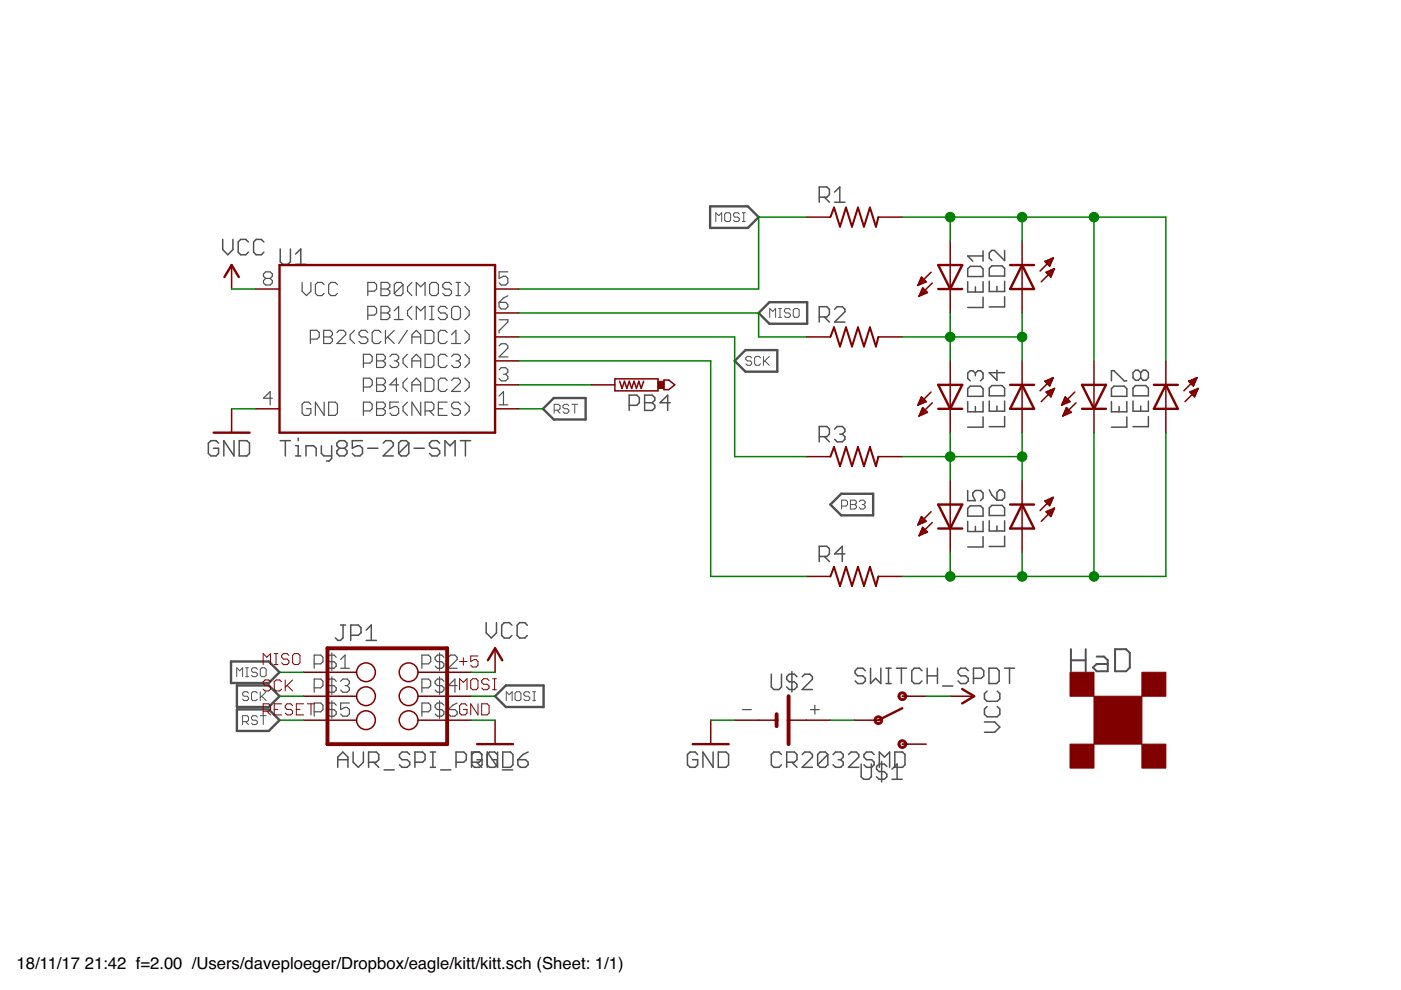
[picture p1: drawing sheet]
<svg xmlns="http://www.w3.org/2000/svg" width="297mm" height="210mm" viewBox="0 0 297 210" stroke-linecap="round" stroke-linejoin="round" font-family="sans-serif">
<defs><g id="words">
<g font-size="3.5">
<text x="3.5" y="205.4">18/11/17</text>
<text x="18" y="205.4">21:42 f=2.00 /Users/daveploeger/Dropbox/eagle/kitt/kitt.sch (Sheet: 1/1)</text>
</g>
</g></defs>
<g fill="none" stroke="#505050" stroke-width=".32">
<path d="M47.2 50.8v2.1l1.1 1.1 1.1-1.1v-2.1M52.7 51.3l-.6-.5h-1.1l-.5 .5v2.2l.5 .5h1.1l.6-.5M55.9 51.3l-.5-.5h-1.1l-.5 .5v2.2l.5 .5h1.1l.5-.5M59.4 52.8v2.7l.5 .5h1.1l.6-.5v-2.7M62.7 56h2.2M62.7 53.9l1.1-1.1v3.2M173.7 41.8h1.6l.6-.5v-1.1l-.6-.6h-1.6v3.3M174.8 41.8l1.1 1.1M177 40.7l1.1-1.1v3.3M177 42.9h2.1M205.2 57l.5-.5h2.2l.5 .5v1.6h-3.2zM205.2 59.7v2.2h3.2v-2.2"/>
<path d="M208.4 53.2v2.2M208.4 54.3h-3.2l1 1.1M209.7 56.9l.6-.5h2.1l.6 .5v1.6h-3.3zM209.7 59.6v2.2h3.3v-2.2M213 53.1v2.1l-2.2-2.1h-.5l-.6 .5v1.1l.6 .5M173.7 67.2h1.6l.6-.5v-1.1l-.6-.6h-1.6v3.3M174.8 67.2l1.1 1.1M177 65.6l.5-.6h1.1l.5 .6v.5l-2.1 2.2h2.1M206.8 79.1l.5-.5h.6l.5 .5v1.1l-.5 .6M206.8 79.1l-.6-.5h-.5l-.5 .5v1.1l.5 .6M206.8 60.8v1.1M206.8 79.1v.6"/>
<path d="M208.4 63v2.2h-3.2M211.4 60.7v1.1M211.4 78.5v2.1l-1.7-1.6h3.3M213 62.9v2.2h-3.3M241.9 79l.5-.5h.5l.6 .5v1.1l-.6 .5h-.5l-.5-.5M241.9 79l-.6-.5h-.6l-.5 .5v1.1l.5 .5h.6l.6-.5M241.9 79v1.1M46.3 94l-.5-.6h-1.1l-.5 .6v2.1l.5 .6h1.1l.5-.6v-1.1h-1M49.6 93.4v3.3l-2.1-3.3v3.3M50.7 93.4h1.6l.6 .6v2.1l-.6 .6h-1.6zM59.4 93.4h2.2M60.5 93.4v3.3"/>
<path d="M62.7 94.5h.5v2.2M62.7 96.7h1.1M63.2 92.9v.5M64.9 96.7v-2.2h1.6l.5 .5v1.7M68.1 94.5v1.6l.6 .6h1.6M70.3 94.5v2.7l-.5 .5h-.6M72 95l-.6-.5v-.5l.6-.6h1l.6 .6v.5l-.6 .5M72 95l-.6 .6v.5l.6 .6h1l.6-.6v-.5l-.6-.6M72 95h1M76.9 93.4h-2.2v1.6l1.1-.5h.5l.6 .5v1.1l-.6 .6h-1.1l-.5-.6M78 95h2.1M81.2 94l.6-.6h1.1l.5 .6v.5l-2.2 2.2h2.2"/>
<path d="M86.7 94l-.6-.6h-1.1l-.5 .6v2.1M86.7 94v2.1l-.6 .6h-1.1l-.5-.6M86.7 94l-2.2 2.1M87.8 95h2.2M93.2 94l-.5-.6h-1.1l-.5 .6v.5l.5 .5h1.1l.5 .6v.5l-.5 .6h-1.1l-.5-.6M94.3 96.7v-3.3l1.1 1.1 1.1-1.1v3.3M97.6 93.4h2.2M98.7 93.4v3.3M133.4 85.9h1.6l.6-.5v-1.1l-.6-.5h-1.6v3.2M136.7 83.8h1.6l.5 .5v.6l-.5 .5 .5 .5v.6l-.5 .5h-1.6zM136.7 85.4h1.6M142.1 85.4h-2.2l1.7-1.6v3.2"/>
<path d="M173.7 92.6h1.6l.6-.5v-1.1l-.6-.6h-1.6v3.3M174.8 92.6l1.1 1.1M177 91l.5-.6h1.1l.5 .6v.5l-.5 .6M178.1 92.1h.5M178.6 92.1l.5 .5v.5l-.5 .6h-1.1l-.5-.6M205.2 82.4l.5-.5h2.2l.5 .5v1.6h-3.2zM205.2 85.1v2.2h3.2v-2.2M206.8 86.2v1.1M208.4 88.4v2.2h-3.2M209.7 85v2.2h3.3v-2.2M210.3 81.7h2.1l.6 .6v1.6h-3.3v-1.6zM211.4 86.1v1.1"/>
<path d="M213 88.3v2.2h-3.3M235.6 85.1v2.2h3.3v-2.2M235.6 80.8v-2.2h.6l2.2 2.2h.5M236.2 81.9h2.2l.5 .5v1.6h-3.3v-1.6zM237.3 86.2v1.1M238.9 88.4v2.2h-3.3M240.2 85v2.2h3.3v-2.2M240.7 81.7h2.2l.6 .6v1.6h-3.3v-1.6zM241.9 86.1v1.1M243.5 88.3v2.2h-3.3M173.7 118h1.6l.6-.6v-1l-.6-.6h-1.6v3.3M174.8 118l1.1 1.1"/>
<path d="M179.1 117.4h-2.1l1.6-1.6v3.3M205.2 104v2.2h1.6l-.6-1.1v-.6l.6-.5h1.1l.5 .5v1.1l-.5 .6M205.2 107.8l.5-.5h2.2l.5 .5v1.6h-3.2zM205.2 110.5v2.2h3.2v-2.2M206.8 111.6v1.1M208.4 113.8v2.2h-3.2M209.7 107.7l.6-.6h2.1l.6 .6v1.6h-3.3zM209.7 110.4v2.2h3.3v-2.2M209.7 103.9l.6 1.1 1.1 1M211.4 104.4l.5-.5h.5l.6 .5v1.1l-.6 .5h-1zM211.4 111.5v1.1M213 113.7v2.2h-3.3"/>
<path d="M72.2 132.5h1.1M72.7 132.5v2.7l-.5 .6h-.6l-.5-.6M74.4 134.7h1.6l.5-.5v-1.1l-.5-.6h-1.6v3.3M77.6 135.8h2.2M77.6 133.6l1.1-1.1v3.3M103.1 132v2.2l1.1 1.1 1.1-1.1v-2.2M108.5 132.6l-.5-.6h-1.1l-.5 .6v2.1l.5 .6h1.1l.5-.6M111.8 132.6l-.5-.6h-1.1l-.6 .6v2.1l.6 .6h1.1l.5-.6M74.9 159.4v2.2l1.1 1.1 1-1.1v-2.2M86.9 160l-.6-.6h-1.1l-.5 .6v.5l.5 .6h1.1l.6 .5v.6l-.6 .5h-1.1l-.5-.5M91.2 159.4h1.1M91.8 159.4v3.3"/>
<path d="M100.6 159.4l-.6 .6v2.2l.6 .5h1.1l.5-.5v-1.1h-1.1M101.6 159.4l.6 .6v1.1l-.6 .5h-1.6M102.2 160l-.5-.6h-1.7v3.3M105.4 160l-.5-.6h-1.1l-.5 .6v2.2l.5 .5h1.1l.5-.5v-1.1h-1.1M105.5 159.4v3.3l-2.2-3.3v3.3M106.6 159.4h1.6l.6 .6v2.2l-.6 .5h-1.6zM112 159.4l-1.1 .6-1.1 1.1M147.9 160l-.5-.6h-1.1l-.5 .6v2.2l.5 .5h1.1l.5-.5v-1.1h-1.1M151.2 159.4v3.3l-2.2-3.3v3.3M152.3 159.4h1.6l.6 .6v2.2l-.6 .5h-1.6zM163.5 142.9v2.7l.6 .6h1.1l.5-.6v-2.7M165.7 160l-.5-.6h-1.1l-.6 .6v2.2l.6 .5h1.1l.5-.5"/>
<path d="M167.9 142.4v4.3M169 143.5l-.6-.6h-1.1l-.5 .6v.5l.5 .6h1.1l.6 .5v.5l-.6 .6h-1.1l-.5-.6M170.1 160l.5-.6h1.1l.6 .6v.5l-2.2 2.2h2.2M170.1 143.5l.5-.6h1.1l.6 .6v.5l-2.2 2.2h2.2M175.5 160l-.5-.6h-1.1l-.5 .6v2.2M175.5 160v2.2l-.5 .5h-1.1l-.5-.5M175.5 160l-2.1 2.2M176.6 160l.6-.6h1l.6 .6v.5l-.6 .6M179.9 160l.5-.6h1.1l.6 .6v.5l-2.2 2.2h2.2M183.5 142.2l-.6-.5h-1.1l-.5 .5v.5l.5 .6h1.1l.6 .5v.6l-.6 .5h-1.1l-.5-.5M184.6 141.7v3.2l1.1-1.1 1.1 1.1v-3.2M185.3 160l-.5-.6h-1.1l-.5 .6v.5l.5 .6h1.1l.5 .5v.6l-.5 .5h-1.1l-.5-.5"/>
<path d="M187.9 141.7h1M187.9 144.9h1M188.4 141.7v3.2M189.7 159.4h1.6l.6 .6v2.2l-.6 .5h-1.6zM190 141.7h2.2M191.1 141.7v3.2M195.5 142.2l-.6-.5h-1.1l-.5 .5v2.2l.5 .5h1.1l.6-.5M196.6 143.3h2.2M196.6 141.7v3.2M198.8 141.7v3.2M199.9 145.5h2.1M205.3 142.2l-.6-.5h-1l-.6 .5v.5l.6 .6h1l.6 .5v.6l-.6 .5h-1l-.6-.5"/>
<path d="M206.4 143.8h1.6l.6-.5v-1.1l-.6-.5h-1.6v3.2M208.7 153.1h2.2l1.1 1.1-1.1 1.1h-2.2M209.3 149.8l-.6 .5v1.1l.6 .6h2.1l.6-.6v-1.1l-.6-.5M209.3 146.5l-.6 .6v1.1l.6 .5h2.1l.6-.5v-1.1l-.6-.6M209.7 141.7h1.6l.5 .5v2.2l-.5 .5h-1.6zM213 141.7h2.1M214 141.7v3.2M71.6 161.1h2.2M71.6 162.7v-2.2l1.1-1.1 1.1 1.1v2.2M78.1 161.6h1.7l.5-.5v-1.1l-.5-.6h-1.7v3.3M79.2 161.6l1.1 1.1M81.4 163.2h2.2"/>
<path d="M88 161.6h1.6l.5-.5v-1.1l-.5-.6h-1.6v3.3M91.2 162.7h1.1M93.4 163.2h2.2M96.7 161.6h1.6l.6-.5v-1.1l-.6-.6h-1.6v3.3M101 161.6l1.2 1.1M106.5 163.2h2.2M109.8 161.1h1.6l.6 .5v.6l-.6 .5h-1.1l-.5-.5zM166.8 161.6h1.6l.6-.5v-1.1l-.6-.6h-1.6v3.3M167.9 161.6l1.1 1.1M177.7 161.1h.5M178.2 161.1l.6 .5v.6l-.6 .5h-1l-.6-.5M182.6 162v2.7l.5 .5h1.1l.5-.5v-2.7"/>
<path d="M186.4 162.7v-3.3l1.1 1.1 1.1-1.1v3.3M186.9 161.4v4.4M188 162.5l-.5-.5h-1.1l-.6 .5v.6l.6 .5h1.1l.5 .5v.6l-.5 .5h-1.1l-.6-.5M189.1 165.2h2.2M189.1 163.1l1.1-1.1v3.2"/>
</g>
<g fill="none" stroke="#505050" stroke-width=".25">
<path d="M56.3 59l-.4-.4v-.5l.4-.5h1l.4 .5v.5l-.4 .4M56.3 59l-.4 .5v.5l.4 .4h1l.4-.4v-.5l-.4-.5M56.3 59h1M64.1 59.9v1.8l.9 1 .9-1v-1.8M80.8 59.9h1.4l.5 .4v.5l-.5 .5 .5 .4v.5l-.5 .5h-1.4zM87.3 59.9l-.9 .9v.9l.9 1M91.5 59.9h1l.4 .4v1.9l-.4 .5h-1l-.4-.5v-1.9zM96.7 59.9h.9M97.2 59.9v2.8M98.6 59.9l.9 .9v.9l-.9 1M107.7 57.6h-1.9v1.4l.9-.4h.5l.5 .4v1l-.5 .4h-.9l-.5-.4M65.8 71.9h1.4l.5-.5v-.9l-.5-.5h-1.4v2.8"/>
<path d="M68.6 70h1.4l.5 .5v.5l-.5 .4 .5 .5v.5l-.5 .4h-1.4zM68.6 71.4h1.4M68.7 60.3l-.4-.4h-1l-.4 .4v1.9l.4 .5h1l.4-.5M71.4 70.5l.5-.5h.9l.5 .5v.5l-1.9 1.8h1.9M71.5 60.3l-.4-.4h-1l-.4 .4v1.9l.4 .5h1l.4-.5M75.2 70l-1 1v.9l1 .9M77 77h1.4l.5-.5v-.9l-.5-.5h-1.4v2.8M78 61.7h1.4l.4-.4v-1l-.4-.4h-1.4v2.8M78 70.5l-.5-.5h-.9l-.5 .5v.5l.5 .4h.9l.5 .5v.5l-.5 .4h-.9l-.5-.4M78 66.8h1.4l.4-.4v-1l-.4-.4h-1.4v2.8M79.8 75.1h1.4l.5 .5v.5l-.5 .4 .5 .5v.4l-.5 .5h-1.4zM79.8 76.5h1.4"/>
<path d="M80.8 65h1.4l.5 .4v.5l-.5 .5 .5 .4v.5l-.5 .5h-1.4zM80.8 66.4h1.4M80.8 70.5l-.5-.5h-.9l-.5 .5v1.9l.5 .4h.9l.5-.4M80.8 61.3h1.4M81.7 70v2.8M82.2 71.4l1.4 1.4M82.7 75.6l.4-.5h1l.4 .5v.5l-.4 .4M83.6 67.8h1.8M83.6 65.9l.9-.9v2.8M83.6 70l-1.9 1.9M83.6 76.5h.5M84.1 76.5l.4 .5v.4l-.4 .5h-1l-.4-.5"/>
<path d="M85.4 60.3l-.4-.4h-.9l-.5 .4v1.9M85.4 60.3v1.9l-.4 .5h-.9l-.5-.5M85.4 60.3l-1.8 1.9M86.4 75.1l-1 1v.9l1 .9M86.4 70l-1.9 2.8M87.3 65l-.9 .9v.9l.9 1M87.3 72.8v-1.8l1-1 .9 1v1.8M87.3 77.9v-1.8l1-1 .9 1v1.8M87.3 71.4h1.9M87.3 76.5h1.9M88.3 62.7v-2.8l.9 .9 .9-.9v2.8M88.3 67.8v-2.8l.9 .9 .9-.9v2.8"/>
<path d="M90.1 70h1.4l.5 .5v1.9l-.5 .4h-1.4zM90.1 75.1h1.4l.5 .5v1.8l-.5 .5h-1.4zM91.1 65h.9M91.1 67.8h.9M91.5 65v2.8M94.8 65.4l-.5-.4h-.9l-.5 .4v.5l.5 .5h.9l.5 .4v.5l-.5 .5h-.9l-.5-.5M94.8 70.5l-.5-.5h-.9l-.5 .5v1.9l.5 .4h.9l.5-.4M94.8 75.6l-.5-.5h-.9l-.5 .5v1.8l.5 .5h.9l.5-.5M95.7 60.3l-.4-.4h-1l-.4 .4v.5l.4 .5h1l.4 .4v.5l-.4 .5h-1l-.4-.5M95.7 75.6l.5-.5h1l.4 .5v.5l-.4 .4M95.7 72.8h1.9M95.7 71l1-1v2.8"/>
<path d="M96.2 65h1l.4 .4v1.9l-.4 .5h-1l-.5-.5v-1.9zM96.7 76.5h.5M96.7 62.7h.9M97.2 76.5l.4 .5v.4l-.4 .5h-1l-.5-.5M98.6 65l.9 .9v.9l-.9 1M98.6 70l.9 1v.9l-.9 .9M98.6 75.1l.9 1v.9l-.9 .9M105.8 64.1h1.4l.5 .5v.4l-.5 .5h-.9l-.5-.5zM105.8 67.8h1.9v.5l-1.9 1.8v.5M105.8 73.3l.5-.4h.9l.5 .4v.5l-1.9 1.9h1.9M105.8 78.4l.5-.4h.9l.5 .4v.5l-.5 .5M106.7 79.4h.5"/>
<path d="M107.2 79.4l.5 .4v.5l-.5 .5h-.9l-.5-.5M107.7 62.7l-1 .5-.9 .9M57.7 84.4h-1.8l1.4-1.4v2.8M65.9 85.7l-.5-.4h-.9l-.4 .4v1.9l.4 .5h.9l.5-.5v-.9h-.9M68.7 85.3v2.8l-1.8-2.8v2.8M69.7 85.3h1.4l.4 .4v1.9l-.4 .5h-1.4zM77 82.1h1.4l.5-.5v-.9l-.5-.5h-1.4v2.8M77 87.1h1.4l.5-.4v-1l-.5-.4h-1.4v2.8M79.8 85.3h1.4l.5 .4v.5l-.5 .5 .5 .4v.5l-.5 .5h-1.4zM79.8 80.2h1.4l.5 .5v.4l-.5 .5 .5 .5v.4l-.5 .5h-1.4zM79.8 86.7h1.4M79.8 81.6h1.4"/>
<path d="M84.5 85.3h-1.8v1.4l.9-.5h.5l.4 .5v.9l-.4 .5h-1l-.4-.5M84.5 81.6h-1.8l1.4-1.4v2.8M86.4 85.3l-1 .9v.9l1 1M86.4 80.2l-1 .9v1l1 .9M87.3 83v-1.9l1-.9 .9 .9v1.9M87.3 81.6h1.9M89.2 85.3v2.8l-1.9-2.8v2.8M90.1 80.2h1.4l.5 .5v1.8l-.5 .5h-1.4zM90.1 87.1h1.4l.5-.4v-1l-.5-.4h-1.4v2.8M91.1 87.1l.9 1M92.9 86.7h1M94.8 80.7l-.5-.5h-.9l-.5 .5v1.8l.5 .5h.9l.5-.5"/>
<path d="M94.8 85.3h-1.9v2.8h1.9M95.7 80.7l.5-.5h1l.4 .5v.4l-1.9 1.9h1.9M97.6 85.7l-.4-.4h-1l-.5 .4v.5l.5 .5h1l.4 .4v.5l-.4 .5h-1l-.5-.5M98.6 80.2l.9 .9v1l-.9 .9M98.6 85.3l.9 .9v.9l-.9 1M105.8 84l.9-1v2.8M105.8 85.8h1.9M70.4 138.4v3.8M71.3 139.4l-.5-.5h-.9l-.5 .5v.4l.5 .5h.9l.5 .5v.4l-.5 .5h-.9l-.5-.5M72.2 139.8l1-.9v2.8M93.2 138.4v3.8M94.1 139.4l-.4-.5h-1l-.4 .5v.4l.4 .5h1l.4 .5v.4l-.4 .5h-1l-.4-.5"/>
<path d="M95.1 139.4l.4-.5h1l.4 .5v.4l-1.8 1.9h1.8M66.6 140.8h1.4l.5-.5v-.9l-.5-.5h-1.4v2.8M66.6 145.8h1.4l.5-.4v-1l-.5-.4h-1.4v2.8M66.6 150.9h1.4l.5-.4v-1l-.5-.4h-1.4v2.7M70.4 143.5v3.7M70.4 148.6v3.7M71.3 149.5l-.5-.4h-.9l-.5 .4v.5l.5 .5h.9l.5 .4v.5l-.5 .4h-.9l-.5-.4M71.3 144.4l-.5-.4h-.9l-.5 .4v.5l.5 .5h.9l.5 .4v.5l-.5 .5h-.9l-.5-.5M72.2 141.7h1.9M72.2 144.4l.5-.4h.9l.5 .4v.5l-.5 .5M73.2 145.4h.4M73.6 145.4l.5 .4v.5l-.5 .5h-.9l-.5-.5"/>
<path d="M74.1 149.1h-1.9v1.4l1-.5h.4l.5 .5v.9l-.5 .4h-.9l-.5-.4M89.5 140.8h1.3l.5-.5v-.9l-.5-.5h-1.3v2.8M89.5 145.8h1.3l.5-.4v-1l-.5-.4h-1.3v2.8M89.5 150.9h1.3l.5-.4v-1l-.5-.4h-1.3v2.7M93.2 143.5v3.7M93.2 148.6v3.7M94.1 149.5l-.4-.4h-1l-.4 .4v.5l.4 .5h1l.4 .4v.5l-.4 .4h-1l-.4-.4M94.1 144.4l-.4-.4h-1l-.4 .4v.5l.4 .5h1l.4 .4v.5l-.4 .5h-1l-.4-.5M95.1 150.5h1.4l.4 .4v.5l-.4 .4h-1l-.4-.4zM96.9 145.4h-1.8l1.4-1.4v2.8M96.9 149.1l-.9 .4-.9 1M157.4 150.5h1.9"/>
<path d="M171.8 150.5h1.9M172.8 149.5v1.9"/>
</g>
<path d="M227.1 137.6v4.7M227.1 140h3.1M230.2 137.6v4.7M232.5 139.2h1.6l.8 .8v2.3h-2.4l-.8-.8 .8-.7h2.4M236.4 137.6h2.4l.7 .8v3.1l-.7 .8h-2.4z" fill="none" stroke="#505050" stroke-width=".42"/>
<path d="M150.6 43.8h8l2.2 2.2-2.2 2.3h-8zM158.1 74.2h6.7v4.6h-6.7l-2.3-2.3zM163.1 64.1h8v4.5h-8l-2.3-2.2zM115.1 86.7l2.3-2.3h6.8v4.5h-6.8zM176.1 107l2.3-2.3h6.7v4.6h-6.7zM49 140.3h8l2.3 2.2-2.3 2.3h-8zM50.2 145.3h6.8l2.3 2.3-2.3 2.3h-6.8zM50.2 150.4h6.8l2.3 2.3-2.3 2.3h-6.8zM107.3 145.3h8v4.6h-8l-2.3-2.3z" fill="none" stroke="#505050" stroke-width=".51"/>
<g fill="none" stroke="#505050" stroke-width=".21">
<path d="M151.8 47v-1.9l.6 .6 .6-.6v1.9M153.9 45.1h.7l.3 .3v1.3l-.3 .3h-.7l-.3-.3v-1.3zM156.8 45.4l-.4-.3h-.6l-.3 .3v.3l.3 .3h.6l.4 .4v.3l-.4 .3h-.6l-.3-.3M157.4 45.1h.6M157.4 47h.6M157.7 45.1v1.9M159.4 75.9l-.3-.3h-.7l-.3 .3v.3l.3 .3h.7l.3 .3v.3l-.3 .3h-.7l-.3-.3M161.2 75.9l-.3-.3h-.6l-.3 .3v1.2l.3 .3h.6l.3-.3M161.9 75.6v1.8M162.2 76.5l.9 .9M163.1 75.6l-1.2 1.2M163.2 67.3v-1.9l.6 .6 .6-.6v1.9"/>
<path d="M165.1 67.3h.6M165.1 65.4h.6M165.4 65.4v1.9M167.6 65.7l-.3-.3h-.7l-.3 .3v.3l.3 .4h.7l.3 .3v.3l-.3 .3h-.7l-.3-.3M168.2 65.7l.3-.3h.6l.3 .3v1.3l-.3 .3h-.6l-.3-.3zM117.5 87h.9l.3-.3v-.7l-.3-.3h-.9v1.9M118.1 87l.6 .6M120.6 86l-.3-.3h-.6l-.3 .3v.4l.3 .3h.6l.3 .3v.3l-.3 .3h-.6l-.3-.3M121.2 85.7h1.3M121.9 85.7v1.9M178.4 107.3h1l.3-.3v-.6l-.3-.4h-1v1.9M180.3 106h1l.3 .4v.3l-.3 .3 .3 .3v.3l-.3 .3h-1z"/>
<path d="M180.3 107h1M182.2 106.4l.3-.4h.6l.3 .4v.3l-.3 .3M182.8 107h.3M183.1 107l.3 .3v.3l-.3 .3h-.6l-.3-.3M50.2 143.5v-1.9l.6 .6 .6-.6v1.9M51.4 153h1l.3-.3v-.6l-.3-.4h-1v1.9M52.1 143.5h.6M52.1 141.6h.6M52.1 153l.6 .6M52.4 141.6v1.9M52.7 147l-.3-.3h-.6l-.4 .3v.3l.4 .3h.6l.3 .3v.3l-.3 .3h-.6l-.4-.3M54.6 147l-.3-.3h-.7l-.3 .3v1.2l.3 .3h.7l.3-.3"/>
<path d="M54.6 141.9l-.3-.3h-.7l-.3 .3v.3l.3 .3h.7l.3 .4v.3l-.3 .3h-.7l-.3-.3M54.6 152.1l-.3-.4h-.7l-.3 .4v.3l.3 .3h.7l.3 .3v.3l-.3 .3h-.7l-.3-.3M55.2 141.9l.3-.3h.6l.3 .3v1.3l-.3 .3h-.6l-.3-.3zM55.2 146.7v1.8M55.2 151.7h1.2M55.5 147.6l.9 .9M55.8 151.7v1.9M56.4 146.7l-1.2 1.2M107.3 148.5v-1.8l.6 .6 .7-.6v1.8M109.5 146.7h.7l.2 .3v1.2l-.2 .3h-.7l-.3-.3v-1.2zM112.3 147l-.3-.3h-.6l-.3 .3v.3l.3 .3h.6l.3 .3v.3l-.3 .3h-.6l-.3-.3M112.9 146.7h.7"/>
<path d="M112.9 148.5h.7M113.3 146.7v1.8"/>
</g>
<g fill="none" stroke="#800000" stroke-width=".51">
<path d="M47.6 58.7l1.5-2.5 1.5 2.5M59.3 56.2h45.7v35.5h-45.7zM198.9 56.2h5.1l-2.5 5.1zM214.2 56.2h5M216.7 56.2l2.5 5.1h-5zM198.9 61.3h5.1M45.3 91.7h7.6M198.9 81.6h5.1l-2.5 5.1zM198.9 86.7h5.1M214.2 81.6h5M216.7 81.6l2.5 5.1h-5zM229.4 81.6h5.1l-2.6 5.1z"/>
<path d="M229.4 86.7h5.1M244.6 81.6h5.1M247.2 81.6l2.5 5.1h-5.1zM198.9 107h5.1l-2.5 5.1zM198.9 112.1h5.1M214.2 107h5M216.7 107l2.5 5.1h-5zM103.4 140l1.6-2.5 1.5 2.5M101.2 157.8h7.6M146.9 157.8h7.6M191.3 150.2l-5.1 2.5M204 146.1l2.5 1.5-2.5 1.5"/>
</g>
<g fill="none" stroke="#800000" stroke-width=".32">
<path d="M49.1 56.2v5.1M171 46h5.1M186.2 46h5.1M194.9 59.8h1.4M195.1 59.5h1.1M195.2 59.2h.7M195.3 59h.3M195.4 58.7l1 1.1-1.8 .7zM197.4 57.7l-2.8 2.8M201.5 51.1v15.3M216.7 51.1v15.3M221.5 55.4l1.8-.7-.8 1.8z"/>
<path d="M221.6 55.4h1.4M221.8 57.7l1.8-.7-.8 1.7zM221.8 55.7h1.1M221.9 57.9h1.3M222.1 57.6h1.2M222.1 56h.7M222.2 58.1h.9M222.2 55.1h.9M222.3 56.2h.3M222.5 58.4h.4M222.7 57.3h.7M222.8 58.7h.1"/>
<path d="M222.8 54.9h.4M223.3 54.7l-2.8 2.8M223.3 57h.2M223.6 57l-2.8 2.8M54.2 61.3h5.1M105 61.3h5M105 66.4h5M105 71.4h5M105 76.5h5M171 71.4h5.1M186.2 71.4h5.1M194.7 60.3h.4"/>
<path d="M194.8 60h.9M194.9 62.8h.1M195 62.5h.5M195.1 62.2h1.1M195.2 62h1.4M195.3 61.7h1M195.5 61.4h.5M195.6 61.2h.1M195.6 61l1 1-1.7 .8zM197.7 60l-2.8 2.8M201.5 76.5v15.2M216.7 76.5v15.2"/>
<path d="M231.9 76.5v15.2M247.2 76.5v15.2M49.1 86.7v5M54.2 86.7h5.1M105 86.7h5M105 81.6h5M125.3 81.6h5.1M130.4 80.3h9.1v2.6h-9.1zM131.4 80.8l.5 1.6 .5-1.6 .5 1.6 .5-1.6 .5 1.6 .5-1.6 .5 1.6 .5-1.6 .6 1.6 .5-1.6M140.8 80.6h1l1.3 1-1.3 1h-1zM171 96.8h5.1M186.2 96.8h5.1"/>
<path d="M194.7 85.7h.4M194.8 85.4h.9M194.9 88.2h.1M194.9 85.2h1.4M195 87.9h.5M195.1 84.9h1.1M195.1 87.6h1.1M195.2 84.6h.7M195.2 87.4h1.4M195.3 84.3h.3M195.3 87.1h1M195.4 84.1l1 1.1-1.8 .7z"/>
<path d="M195.5 86.8h.5M195.6 86.5h.1M195.6 86.4l1 1-1.7 .8zM197.4 83.1l-2.8 2.8M197.7 85.4l-2.8 2.8M221.5 80.8l1.8-.7-.8 1.8zM221.6 80.8h1.4M221.8 83.1l1.8-.7-.8 1.7zM221.8 81.1h1.1M221.9 83.2h1.3M222.1 81.3h.7M222.1 83h1.2"/>
<path d="M222.2 83.5h.9M222.2 80.5h.9M222.3 81.6h.3M222.5 83.8h.4M222.7 82.7h.7M222.8 84.1h.1M222.9 80.3h.3M223.3 80.1l-2.8 2.8M223.4 82.4h.1M223.6 82.4l-2.8 2.8M225.2 85.7h.3M225.3 85.4h.9"/>
<path d="M225.3 88.2h.1M225.4 85.2h1.4M225.5 87.9h.5M225.5 84.9h1.1M225.6 87.6h1.1M225.6 84.6h.7M225.7 87.4h1.3M225.7 84.3h.4M225.8 87.1h1M225.8 84.1l1.1 1.1-1.8 .7zM225.9 86.8h.6M226 86.5h.2"/>
<path d="M226.1 86.4l1 1-1.8 .8zM227.9 83.1l-2.8 2.8M228.1 85.4l-2.8 2.8M252 80.8l1.8-.7-.8 1.8zM252.1 80.8h1.4M252.2 81.1h1.1M252.3 83.1l1.7-.7-.7 1.7zM252.4 83.2h1.2M252.5 81.3h.7M252.6 83h1.2M252.7 83.5h.8M252.7 80.5h.9"/>
<path d="M252.8 81.6h.3M252.9 83.8h.5M253.2 82.7h.7M253.2 84.1h.1M253.3 80.3h.4M253.8 80.1l-2.8 2.8M253.8 82.4h.2M254 82.4l-2.8 2.8M194.7 111.1h.4M194.8 110.8h.9M194.9 113.6h.1M194.9 110.6h1.4"/>
<path d="M195 113.3h.6M195.1 110.3h1M195.1 113h1.1M195.2 110h.7M195.2 112.7h1.4M195.3 109.7h.3M195.3 112.5h1M195.4 109.5l1 1-1.8 .8zM195.5 112.2h.5M195.6 111.9h.1M195.6 111.8l1 1-1.7 .8zM197.4 108.5l-2.8 2.8"/>
<path d="M197.7 110.8l-2.8 2.8M201.5 101.9v15.2M216.7 101.9v15.2M221.5 106.2l1.8-.7-.8 1.7zM221.6 106.2h1.4M221.8 106.5h1.1M221.8 108.5l1.8-.8-.8 1.8zM221.9 108.6h1.3M222 106.7h.8M222.1 108.4h1.2M222.2 108.9h.9M222.2 105.9h.9"/>
<path d="M222.3 107h.4M222.5 109.2h.4M222.7 109.5h.1M222.7 108.1h.7M222.9 105.6h.3M223.3 105.5l-2.8 2.7M223.4 107.8h.1M223.6 107.7l-2.8 2.8M105 137.5v5M171 122.2h5.1M186.2 122.2h5.1M64.3 147.6h11.3"/>
<path d="M64.3 152.7h11.3M64.3 142.5h11.3M88.6 147.6h11.3M88.6 152.7h11.3M88.6 142.5h11.3M105 152.7v5.1M150.7 152.7v5.1M155.8 152.7h8.9M167.2 152.7h8.9M181.1 152.7h5.1M191.3 147.6h5.1M191.3 157.8h5.1"/>
<path d="M201.5 147.6h5"/>
<circle cx="77.6" cy="147.6" r="1.99"/>
<circle cx="77.6" cy="142.5" r="1.99"/>
<circle cx="77.6" cy="152.7" r="1.99"/>
<circle cx="86.6" cy="147.6" r="1.99"/>
<circle cx="86.6" cy="142.5" r="1.99"/>
<circle cx="86.6" cy="152.7" r="1.99"/>
</g>
<path d="M191.3 157.8h1.3" fill="none" stroke="#800000" stroke-width=".25"/>
<g fill="#800000" stroke="#800000" stroke-width=".21">
<path d="M190.6 147a.92 .92 0 0 1 1.5 .1 .92 .92 0 0 1-.5 1.4 .92 .92 0 0 1-1.2-.9h.4a.51 .51 0 0 1 .7-.4 .51 .51 0 0 1 .1 .8 .51 .51 0 0 1-.8-.2v-.2h-.4z" fill-rule="evenodd"/>
<path d="M190.6 157.2a.92 .92 0 0 1 1.5 0 .92 .92 0 0 1-.5 1.4 .92 .92 0 0 1-1.2-.8h.4a.51 .51 0 0 1 .7-.5 .51 .51 0 0 1 .1 .9 .51 .51 0 0 1-.8-.3v-.1h-.4z" fill-rule="evenodd"/>
<path d="M185.5 152.1a.92 .92 0 0 1 1.5 .1 .92 .92 0 0 1-.5 1.4 .92 .92 0 0 1-1.2-.9h.4a.51 .51 0 0 1 .8-.4 .51 .51 0 0 1 .1 .8 .51 .51 0 0 1-.9-.2v-.2h-.4z" fill-rule="evenodd"/>
</g>
<path d="M69.4 137.5h25.4v20.3h-25.4zM164.7 151.4v2.6M167.2 147.6v10.2" fill="none" stroke="#800000" stroke-width=".83"/>
<g fill="none" stroke="#800000" stroke-width=".21">
<path d="M58.1 138.6h.8M58.5 138.6v2.3M61.3 139l-.4-.4h-.8l-.4 .4v.3l.4 .4h.8l.4 .4v.4l-.4 .4h-.8l-.4-.4M62.4 138.6h.8l.4 .4v1.5l-.4 .4h-.8l-.4-.4v-1.5zM98.2 139.5v1.5M101.3 139.1h-1.5v1.2l.8-.5h.4l.3 .5v.7l-.3 .4h-.8l-.4-.4M55.8 140.9v-2.3l.8 .7 .8-.7v2.3M55.8 150.8h1.2l.4-.4v-.8l-.4-.4h-1.2v2.4M56.6 150.8l.8 .8M57.4 144.5l-.4-.3h-.8l-.4 .3v.4l.4 .4h.8l.4 .4v.4l-.4 .4h-.8l-.4-.4M58.1 150.4h.8M58.1 140.9h.8"/>
<path d="M59.7 149.2h-1.6v2.4h1.6M59.7 144.5l-.4-.3h-.8l-.4 .3v1.6l.4 .4h.8l.4-.4M60.5 144.2v2.3M60.9 145.3l1.1 1.2M62 149.6l-.3-.4h-.8l-.4 .4v.4l.4 .4h.8l.3 .4v.4l-.3 .4h-.8l-.4-.4M62 144.2l-1.5 1.5M62.8 150.4h.8M64.4 149.2h-1.6v2.4h1.6M65.2 149.2h1.5M65.9 149.2v2.4M97.5 146.2v-2.3l.7 .8 .8-.8v2.3M97.5 140.3h1.5"/>
<path d="M99 149.6l-.4-.4h-.8l-.3 .4v1.6l.3 .4h.8l.4-.4v-.8h-.8M100.2 143.9h.8l.3 .4v1.6l-.3 .3h-.8l-.4-.3v-1.6zM101.3 149.2v2.4l-1.5-2.4v2.4M102.1 149.2h1.2l.4 .4v1.6l-.4 .4h-1.2zM103.7 144.3l-.4-.4h-.8l-.4 .4v.4l.4 .4h.8l.4 .4v.4l-.4 .3h-.8l-.4-.3M104.5 143.9h.7M104.5 146.2h.7M104.9 143.9v2.3"/>
</g>
<path d="M176.1 46l.7-2 1.3 4.1 1.3-4.1 1.2 4.1 1.3-4.1 1.3 4.1 1.2-4.1 1.3 4.1 .5-2.1M176.1 71.4l.7-2 1.3 4.1 1.3-4.1 1.2 4.1 1.3-4.1 1.3 4.1 1.2-4.1 1.3 4.1 .5-2.1M176.1 96.8l.7-2 1.3 4 1.3-4 1.2 4 1.3-4 1.3 4 1.2-4 1.3 4 .5-2M176.1 122.2l.7-2 1.3 4 1.3-4 1.2 4 1.3-4 1.3 4 1.2-4 1.3 4 .5-2" fill="none" stroke="#800000" stroke-width=".42"/>
<g fill="#800000" stroke="#800000" stroke-width=".21">
<path d="M139.5 80.8h1.3v1.6h-1.3z"/>
<path d="M226.9 157.8h5v5.1h-5z"/>
<path d="M231.9 147.6h10.2v10.2h-10.2z"/>
<path d="M242.1 157.8h5.1v5.1h-5.1z"/>
<path d="M226.9 142.5h5v5.1h-5z"/>
<path d="M242.1 142.5h5.1v5.1h-5.1z"/>
</g>
<g fill="none" stroke="#008000" stroke-width=".32">
<path d="M171 46h-10.2v15.3h-50.8M191.3 46h55.9v30.5M201.5 46v5.1M216.7 46v5.1M231.9 46v30.5M49.1 61.3h5.1M110 76.5h40.7v45.7h20.3M110 71.4h45.8v25.4h15.2M110 66.4h50.8v5h10.2M191.3 71.4h25.4M201.5 66.4v10.1M216.7 66.4v10.1"/>
<path d="M49.1 86.7h5.1M110 86.7h5.1M110 81.6h15.3M191.3 96.8h25.4M201.5 91.7v10.2M216.7 91.7v10.2M231.9 91.7v30.5M247.2 91.7v30.5h-55.9M201.5 117.1v5.1M216.7 117.1v5.1M59.3 147.6h5M59.3 142.5h5"/>
<path d="M59.3 152.7h5M99.9 147.6h5.1M99.9 142.5h5.1M99.9 152.7h5.1M150.7 152.7h5.1M176.1 152.7h5M196.4 147.6h5.1"/>
</g>
<g fill="#008000" stroke="#008000" stroke-width=".21">
<circle cx="201.5" cy="46" r="1.02"/>
<circle cx="216.7" cy="46" r="1.02"/>
<circle cx="231.9" cy="46" r="1.02"/>
<circle cx="201.5" cy="122.2" r="1.02"/>
<circle cx="216.7" cy="122.2" r="1.02"/>
<circle cx="231.9" cy="122.2" r="1.02"/>
<circle cx="201.5" cy="71.4" r="1.02"/>
<circle cx="216.7" cy="71.4" r="1.02"/>
<circle cx="201.5" cy="96.8" r="1.02"/>
<circle cx="216.7" cy="96.8" r="1.02"/>
</g>
<use href="#words"/>
</svg>
